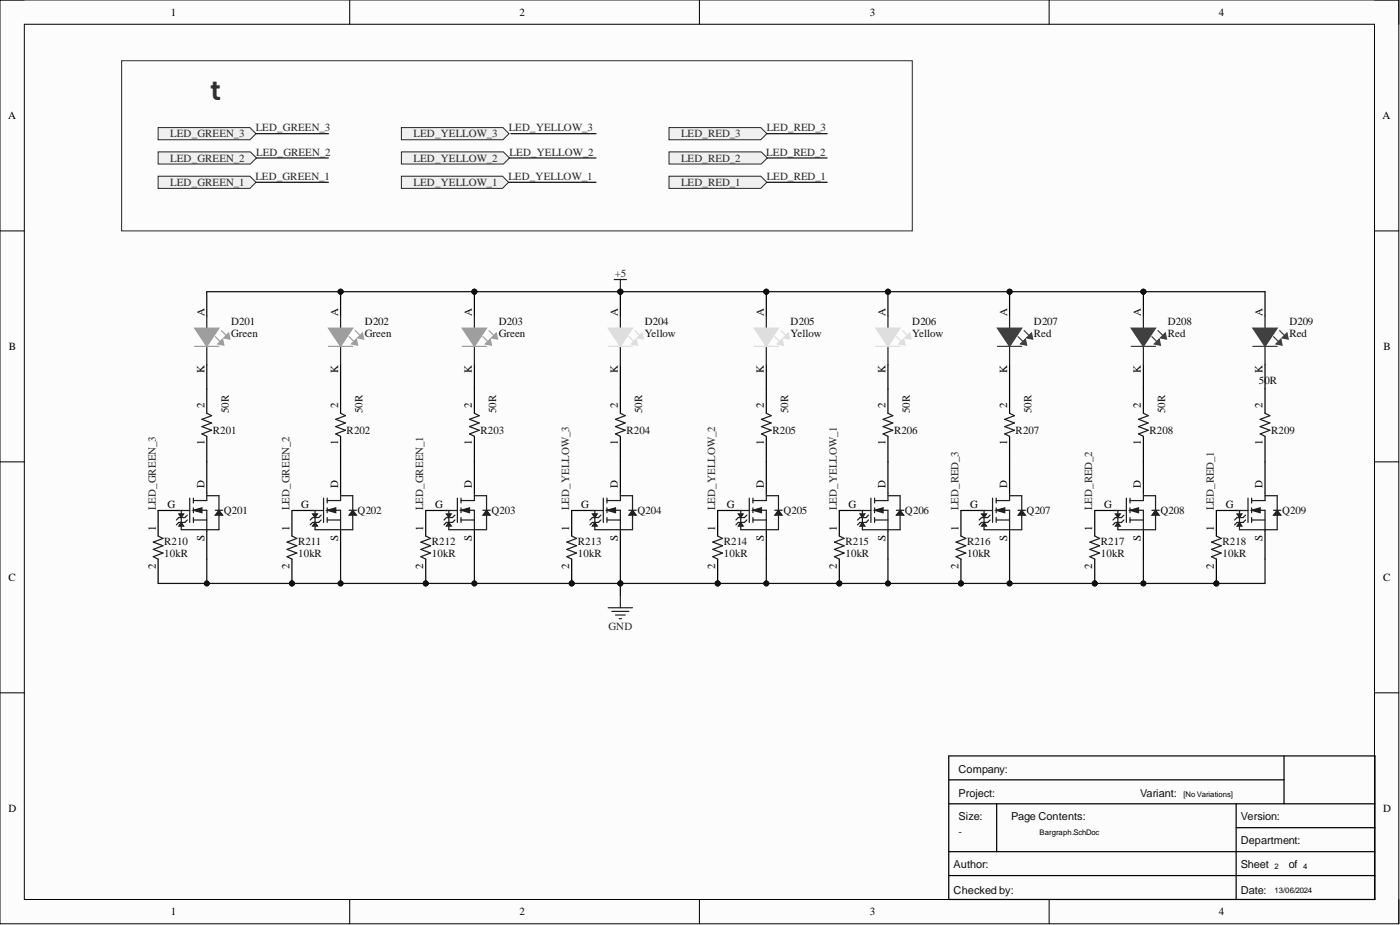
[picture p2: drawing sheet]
<svg xmlns="http://www.w3.org/2000/svg" width="292mm" height="193mm" viewBox="0 0 292 193" stroke-linecap="round" stroke-linejoin="round" font-family="sans-serif">
<defs><g id="words">
<text font-size="6" fill="#2e2e2e" x="33" y="20.8">Inputs</text>
<g font-size="2.3">
<text x="35.6" y="3.3">1</text>
<text x="108.4" y="3.3">2</text>
<text x="181.5" y="3.3">3</text>
<text x="254.3" y="3.3">4</text>
<text x="1.7" y="24.8">A</text>
<text x="288.5" y="24.8">A</text>
<text x="42.6" y="65.9" transform="rotate(-90 42.6 65.9)">A</text>
<text x="70.6" y="65.9" transform="rotate(-90 70.6 65.9)">A</text>
<text x="98.5" y="65.9" transform="rotate(-90 98.5 65.9)">A</text>
<text x="128.9" y="65.9" transform="rotate(-90 128.9 65.9)">A</text>
<text x="159.4" y="65.9" transform="rotate(-90 159.4 65.9)">A</text>
<text x="184.8" y="65.9" transform="rotate(-90 184.8 65.9)">A</text>
<text x="210.1" y="65.9" transform="rotate(-90 210.1 65.9)">A</text>
<text x="238.1" y="65.9" transform="rotate(-90 238.1 65.9)">A</text>
<text x="263.4" y="65.9" transform="rotate(-90 263.4 65.9)">A</text>
<text x="1.9" y="73">B</text>
<text x="42.6" y="77.8" transform="rotate(-90 42.6 77.8)">K</text>
<text x="70.6" y="77.8" transform="rotate(-90 70.6 77.8)">K</text>
<text x="98.5" y="77.8" transform="rotate(-90 98.5 77.8)">K</text>
<text x="128.9" y="77.8" transform="rotate(-90 128.9 77.8)">K</text>
<text x="159.4" y="77.8" transform="rotate(-90 159.4 77.8)">K</text>
<text x="184.8" y="77.8" transform="rotate(-90 184.8 77.8)">K</text>
<text x="210.1" y="77.8" transform="rotate(-90 210.1 77.8)">K</text>
<text x="238.1" y="77.8" transform="rotate(-90 238.1 77.8)">K</text>
<text x="263.4" y="77.8" transform="rotate(-90 263.4 77.8)">K</text>
<text x="288.6" y="73">B</text>
<text x="42.6" y="85.2" transform="rotate(-90 42.6 85.2)">2</text>
<text x="70.6" y="85.2" transform="rotate(-90 70.6 85.2)">2</text>
<text x="98.5" y="85.2" transform="rotate(-90 98.5 85.2)">2</text>
<text x="128.9" y="85.2" transform="rotate(-90 128.9 85.2)">2</text>
<text x="159.4" y="85.2" transform="rotate(-90 159.4 85.2)">2</text>
<text x="184.8" y="85.2" transform="rotate(-90 184.8 85.2)">2</text>
<text x="210.1" y="85.2" transform="rotate(-90 210.1 85.2)">2</text>
<text x="238.1" y="85.2" transform="rotate(-90 238.1 85.2)">2</text>
<text x="263.4" y="85.2" transform="rotate(-90 263.4 85.2)">2</text>
<text x="42.6" y="92.9" transform="rotate(-90 42.6 92.9)">1</text>
<text x="70.6" y="92.9" transform="rotate(-90 70.6 92.9)">1</text>
<text x="98.5" y="92.9" transform="rotate(-90 98.5 92.9)">1</text>
<text x="128.9" y="92.9" transform="rotate(-90 128.9 92.9)">1</text>
<text x="159.4" y="92.9" transform="rotate(-90 159.4 92.9)">1</text>
<text x="184.8" y="92.9" transform="rotate(-90 184.8 92.9)">1</text>
<text x="210.1" y="92.9" transform="rotate(-90 210.1 92.9)">1</text>
<text x="238.1" y="92.9" transform="rotate(-90 238.1 92.9)">1</text>
<text x="263.4" y="92.9" transform="rotate(-90 263.4 92.9)">1</text>
<text x="42.6" y="101.8" transform="rotate(-90 42.6 101.8)">D</text>
<text x="70.6" y="101.8" transform="rotate(-90 70.6 101.8)">D</text>
<text x="98.5" y="101.8" transform="rotate(-90 98.5 101.8)">D</text>
<text x="128.9" y="101.8" transform="rotate(-90 128.9 101.8)">D</text>
<text x="159.4" y="101.8" transform="rotate(-90 159.4 101.8)">D</text>
<text x="184.8" y="101.8" transform="rotate(-90 184.8 101.8)">D</text>
<text x="210.1" y="101.8" transform="rotate(-90 210.1 101.8)">D</text>
<text x="238.1" y="101.8" transform="rotate(-90 238.1 101.8)">D</text>
<text x="263.4" y="101.8" transform="rotate(-90 263.4 101.8)">D</text>
<text x="34.9" y="106">G</text>
<text x="62.9" y="106">G</text>
<text x="90.8" y="106">G</text>
<text x="121.2" y="106">G</text>
<text x="151.7" y="106">G</text>
<text x="177.1" y="106">G</text>
<text x="202.4" y="106">G</text>
<text x="230.4" y="106">G</text>
<text x="255.7" y="106">G</text>
<text x="32.5" y="110.8" transform="rotate(-90 32.5 110.8)">1</text>
<text x="42.6" y="112.9" transform="rotate(-90 42.6 112.9)">S</text>
<text x="60.4" y="110.8" transform="rotate(-90 60.4 110.8)">1</text>
<text x="70.6" y="112.9" transform="rotate(-90 70.6 112.9)">S</text>
<text x="88.3" y="110.8" transform="rotate(-90 88.3 110.8)">1</text>
<text x="98.5" y="112.9" transform="rotate(-90 98.5 112.9)">S</text>
<text x="118.8" y="110.8" transform="rotate(-90 118.8 110.8)">1</text>
<text x="128.9" y="112.9" transform="rotate(-90 128.9 112.9)">S</text>
<text x="149.2" y="110.8" transform="rotate(-90 149.2 110.8)">1</text>
<text x="159.4" y="112.9" transform="rotate(-90 159.4 112.9)">S</text>
<text x="174.6" y="110.8" transform="rotate(-90 174.6 110.8)">1</text>
<text x="184.8" y="112.9" transform="rotate(-90 184.8 112.9)">S</text>
<text x="200" y="110.8" transform="rotate(-90 200 110.8)">1</text>
<text x="210.1" y="112.9" transform="rotate(-90 210.1 112.9)">S</text>
<text x="227.9" y="110.8" transform="rotate(-90 227.9 110.8)">1</text>
<text x="238.1" y="112.9" transform="rotate(-90 238.1 112.9)">S</text>
<text x="253.3" y="110.8" transform="rotate(-90 253.3 110.8)">1</text>
<text x="263.4" y="112.9" transform="rotate(-90 263.4 112.9)">S</text>
<text x="32.5" y="118.7" transform="rotate(-90 32.5 118.7)">2</text>
<text x="60.4" y="118.7" transform="rotate(-90 60.4 118.7)">2</text>
<text x="88.3" y="118.7" transform="rotate(-90 88.3 118.7)">2</text>
<text x="118.8" y="118.7" transform="rotate(-90 118.8 118.7)">2</text>
<text x="149.2" y="118.7" transform="rotate(-90 149.2 118.7)">2</text>
<text x="174.6" y="118.7" transform="rotate(-90 174.6 118.7)">2</text>
<text x="200" y="118.7" transform="rotate(-90 200 118.7)">2</text>
<text x="227.9" y="118.7" transform="rotate(-90 227.9 118.7)">2</text>
<text x="253.3" y="118.7" transform="rotate(-90 253.3 118.7)">2</text>
<text x="1.8" y="121.2">C</text>
<text x="288.6" y="121.2">C</text>
<text x="1.8" y="169.4">D</text>
<text x="288.6" y="169.4">D</text>
<text x="35.6" y="190.9">1</text>
<text x="108.4" y="190.9">2</text>
<text x="181.5" y="190.9">3</text>
<text x="254.3" y="190.9">4</text>
</g>
<g font-size="2.3" fill="#262626">
<text x="35.5" y="28.6">LED_GREEN_3</text>
<text x="53.4" y="27.4">LED_GREEN_3</text>
<text x="86.3" y="28.6">LED_YELLOW_3</text>
<text x="106.2" y="27.4">LED_YELLOW_3</text>
<text x="142.1" y="28.6">LED_RED_3</text>
<text x="160" y="27.4">LED_RED_3</text>
<text x="35.5" y="33.7">LED_GREEN_2</text>
<text x="53.5" y="32.4">LED_GREEN_2</text>
<text x="86.3" y="33.7">LED_YELLOW_2</text>
<text x="106.3" y="32.4">LED_YELLOW_2</text>
<text x="142.1" y="33.7">LED_RED_2</text>
<text x="159.9" y="32.4">LED_RED_2</text>
<text x="35.5" y="38.8">LED_GREEN_1</text>
<text x="53.3" y="37.5">LED_GREEN_1</text>
<text x="86.3" y="38.8">LED_YELLOW_1</text>
<text x="106.1" y="37.5">LED_YELLOW_1</text>
<text x="142.1" y="38.8">LED_RED_1</text>
<text x="160" y="37.5">LED_RED_1</text>
<text x="128.2" y="57.8">+5</text>
<text x="32.5" y="106.5" transform="rotate(-90 32.5 106.5)">LED_GREEN_3</text>
<text x="60.4" y="106.5" transform="rotate(-90 60.4 106.5)">LED_GREEN_2</text>
<text x="88.3" y="106.5" transform="rotate(-90 88.3 106.5)">LED_GREEN_1</text>
<text x="118.8" y="106.5" transform="rotate(-90 118.8 106.5)">LED_YELLOW_3</text>
<text x="149.2" y="106.5" transform="rotate(-90 149.2 106.5)">LED_YELLOW_2</text>
<text x="174.6" y="106.5" transform="rotate(-90 174.6 106.5)">LED_YELLOW_1</text>
<text x="200" y="106.5" transform="rotate(-90 200 106.5)">LED_RED_3</text>
<text x="227.9" y="106.5" transform="rotate(-90 227.9 106.5)">LED_RED_2</text>
<text x="253.3" y="106.5" transform="rotate(-90 253.3 106.5)">LED_RED_1</text>
<text x="127" y="131.3">GND</text>
</g>
<g font-size="2.3" fill="#0e0e0e">
<text x="48.2" y="70.2">Green</text>
<text x="48.2" y="67.7">D201</text>
<text x="76.1" y="70.2">Green</text>
<text x="76.1" y="67.7">D202</text>
<text x="104.1" y="70.2">Green</text>
<text x="104.1" y="67.7">D203</text>
<text x="134.5" y="70.2">Yellow</text>
<text x="134.5" y="67.7">D204</text>
<text x="165" y="70.2">Yellow</text>
<text x="165" y="67.7">D205</text>
<text x="190.3" y="70.2">Yellow</text>
<text x="190.3" y="67.7">D206</text>
<text x="215.7" y="70.2">Red</text>
<text x="215.7" y="67.7">D207</text>
<text x="243.6" y="70.2">Red</text>
<text x="243.6" y="67.7">D208</text>
<text x="269" y="70.2">Red</text>
<text x="269" y="67.7">D209</text>
<text x="262.7" y="80.1">50R</text>
<text x="47.7" y="86.2" transform="rotate(-90 47.7 86.2)">50R</text>
<text x="75.6" y="86.2" transform="rotate(-90 75.6 86.2)">50R</text>
<text x="103.5" y="86.2" transform="rotate(-90 103.5 86.2)">50R</text>
<text x="134" y="86.2" transform="rotate(-90 134 86.2)">50R</text>
<text x="164.5" y="86.2" transform="rotate(-90 164.5 86.2)">50R</text>
<text x="189.8" y="86.2" transform="rotate(-90 189.8 86.2)">50R</text>
<text x="215.2" y="86.2" transform="rotate(-90 215.2 86.2)">50R</text>
<text x="243.1" y="86.2" transform="rotate(-90 243.1 86.2)">50R</text>
<text x="44.4" y="90.5">R201</text>
<text x="72.3" y="90.5">R202</text>
<text x="100.2" y="90.5">R203</text>
<text x="130.7" y="90.5">R204</text>
<text x="161.2" y="90.5">R205</text>
<text x="186.5" y="90.5">R206</text>
<text x="211.9" y="90.5">R207</text>
<text x="239.8" y="90.5">R208</text>
<text x="265.2" y="90.5">R209</text>
<text x="46.7" y="107.3">Q201</text>
<text x="74.6" y="107.3">Q202</text>
<text x="102.5" y="107.3">Q203</text>
<text x="133" y="107.3">Q204</text>
<text x="163.4" y="107.3">Q205</text>
<text x="188.8" y="107.3">Q206</text>
<text x="214.2" y="107.3">Q207</text>
<text x="242.1" y="107.3">Q208</text>
<text x="267.5" y="107.3">Q209</text>
<text x="34.3" y="113.6">R210</text>
<text x="62.2" y="113.6">R211</text>
<text x="90.1" y="113.6">R212</text>
<text x="120.5" y="113.6">R213</text>
<text x="151" y="113.6">R214</text>
<text x="176.4" y="113.6">R215</text>
<text x="201.8" y="113.6">R216</text>
<text x="229.7" y="113.6">R217</text>
<text x="255.1" y="113.6">R218</text>
<text x="34.3" y="116.1">10kR</text>
<text x="62.2" y="116.1">10kR</text>
<text x="90.1" y="116.1">10kR</text>
<text x="120.5" y="116.1">10kR</text>
<text x="151" y="116.1">10kR</text>
<text x="176.4" y="116.1">10kR</text>
<text x="201.8" y="116.1">10kR</text>
<text x="229.7" y="116.1">10kR</text>
<text x="255.1" y="116.1">10kR</text>
<text x="200" y="161.2">Company:</text>
<text x="200" y="166.2">Project:</text>
<text x="237.9" y="166.2">Variant:</text>
<text x="200" y="171.2">Size:</text>
<text x="211" y="171.2">Page Contents:</text>
<text x="258.9" y="171.2">Version:</text>
<text x="200" y="174.2">-</text>
<text x="258.9" y="176.1">Department:</text>
<text x="199" y="181.1">Author:</text>
<text x="258.9" y="181.1">Sheet</text>
<text x="268.9" y="181.1">of</text>
<text x="199" y="186.5">Checked by:</text>
<text x="258.9" y="186.5">Date:</text>
</g>
<g font-size="1.6">
<text x="246.9" y="166.3">[No Variations]</text>
<text x="216.9" y="174.2">Bargraph.SchDoc</text>
<text x="265.9" y="181.2">2</text>
<text x="271.9" y="181.2">4</text>
<text x="265.9" y="186.2">13/06/2024</text>
</g>
</g></defs>
<path d="M0 0h291.9v192.7h-291.9z" fill-rule="evenodd" fill="#fcfcfc"/>
<path d="M0 0h291.9v192.7h-291.9z" fill="none" stroke="#000" stroke-width=".21"/>
<path d="M5.1 5.1h281.7v182.5h-281.7z" fill-rule="evenodd" fill="#fcfcfc"/>
<g fill="none" stroke="#000" stroke-width=".21">
<path d="M0 0h5.1M73 0v5.1M145.9 0v5.1M218.9 0v5.1M286.8 0h5.1v5.1M5.1 5.1h281.7v182.5h-281.7zM0 48.2h5.1M286.8 48.2h5.1M0 96.4h5.1M286.8 96.4h5.1M0 144.5h5.1M286.8 144.5h5.1"/>
<path d="M73 187.6v5.1M145.9 187.6v5.1M218.9 187.6v5.1M291.9 187.6v5.1"/>
</g>
<g fill="none" stroke="#000" stroke-width=".25">
<path d="M43.1 81.1v5.1M43.1 91v5.4M71.1 81.1v5.1M71.1 91v5.4M99 81.1v5.1M99 91v11.9M129.4 81.1v5.1M129.4 91v5.4M159.9 81.1v5.1M159.9 91v5.4M185.3 81.1v5.1M185.3 91v5.4"/>
<path d="M210.6 81.1v5.1M210.6 91v5.4M238.6 81.1v5.1M238.6 91v5.4M263.9 81.1v5.1M263.9 91v5.4M88.8 106.5h4.6M99 110.8v5.8"/>
</g>
<g fill="none" stroke="#1c1c1c" stroke-width=".25">
<path d="M43.1 86.2l1.1 .5-2.1 .8 2.1 .7-2.1 .8 2.1 .8-2.1 .7 1 .5M71.1 86.2l1 .5-2.1 .8 2.1 .7-2.1 .8 2.1 .8-2.1 .7 1.1 .5M99 86.2l1 .5-2 .8 2 .7-2 .8 2 .8-2 .7 1 .5M129.4 86.2l1 .5-2 .8 2 .7-2 .8 2 .8-2 .7 1 .5M159.9 86.2l1 .5-2 .8 2 .7-2 .8 2 .8-2 .7 1 .5M185.3 86.2l1 .5-2.1 .8 2.1 .7-2.1 .8 2.1 .8-2.1 .7 1.1 .5M210.6 86.2l1.1 .5-2.1 .8 2.1 .7-2.1 .8 2.1 .8-2.1 .7 1 .5M238.6 86.2l1 .5-2.1 .8 2.1 .7-2.1 .8 2.1 .8-2.1 .7 1.1 .5M263.9 86.2l1.1 .5-2.1 .8 2.1 .7-2.1 .8 2.1 .8-2.1 .7 1 .5M92.9 106.5h2.5M95.4 103.9v5.1M96.2 103.9v1"/>
<path d="M96.2 105.9v1.1M96.2 108v1M96.2 106.5h2.8v4.3M96.2 108.5h2.8M99 102.9v1.5h-2.8"/>
</g>
<path d="M126.9 126.8h5.1M127.7 127.5h3.5M128.4 128.3h2M129.2 129.1h.5M129.4 124.2v2.6" fill="none" stroke="#262626" stroke-width=".25"/>
<path d="M96.2 106.5l1.8-.6v1.1z" fill="#1c1c1c"/>
<path d="M93.9 106.5h-.3v4h5.4M96.2 106.5l1.8-.6v1.1z" fill="none" stroke="#1c1c1c" stroke-width=".25"/>
<path d="M93.1 107.2h1.1l-.6 .8z" fill="#1c1c1c"/>
<path d="M93.1 107.2h1.1l-.6 .8z" fill="none" stroke="#1c1c1c" stroke-width=".25"/>
<path d="M93.6 109l.6 .7h-1.1z" fill="#1c1c1c"/>
<path d="M93.6 109l.6 .7h-1.1zM94.9 108.5l-.5 .5h-1.3l-.5 .5M94.9 107.5l-.5 .5h-1.3l-.5 .5M99 103.4h2.5v7.1h-2.5M100.8 106.5h1.5" fill="none" stroke="#1c1c1c" stroke-width=".25"/>
<path d="M101.5 106.5l.8 1h-1.5z" fill="#1c1c1c"/>
<path d="M101.5 106.5l.8 1h-1.5zM123.3 106.5h2.6M125.9 103.9v5.1M126.6 103.9v1M126.6 105.9v1.1M126.6 108v1M126.6 106.5h2.8v4.3M126.6 108.5h2.8M129.4 102.9v1.5h-2.8" fill="none" stroke="#1c1c1c" stroke-width=".25"/>
<path d="M129.4 96.4v6.5M119.3 106.5h4.5M129.4 110.8v5.8" fill="none" stroke="#000" stroke-width=".25"/>
<path d="M126.6 106.5l1.8-.6v1.1z" fill="#1c1c1c"/>
<path d="M124.4 106.5h-.3v4h5.3M126.6 106.5l1.8-.6v1.1z" fill="none" stroke="#1c1c1c" stroke-width=".25"/>
<path d="M123.6 107.2h1l-.5 .8z" fill="#1c1c1c"/>
<path d="M123.6 107.2h1l-.5 .8z" fill="none" stroke="#1c1c1c" stroke-width=".25"/>
<path d="M124.1 109l.5 .7h-1z" fill="#1c1c1c"/>
<path d="M124.1 109l.5 .7h-1zM125.4 108.5l-.5 .5h-1.3l-.5 .5M125.4 107.5l-.5 .5h-1.3l-.5 .5M129.4 103.4h2.6v7.1h-2.6M131.2 106.5h1.5" fill="none" stroke="#1c1c1c" stroke-width=".25"/>
<path d="M132 106.5l.7 1h-1.5z" fill="#1c1c1c"/>
<path d="M132 106.5l.7 1h-1.5zM153.8 106.5h2.5M156.3 103.9v5.1M157.1 103.9v1M157.1 105.9v1.1M157.1 108v1M157.1 106.5h2.8v4.3M157.1 108.5h2.8M159.9 102.9v1.5h-2.8" fill="none" stroke="#1c1c1c" stroke-width=".25"/>
<path d="M159.9 96.4v6.5M149.7 106.5h4.6M159.9 110.8v5.8" fill="none" stroke="#000" stroke-width=".25"/>
<path d="M157.1 106.5l1.8-.6v1.1z" fill="#1c1c1c"/>
<path d="M154.8 106.5h-.2v4h5.3M157.1 106.5l1.8-.6v1.1z" fill="none" stroke="#1c1c1c" stroke-width=".25"/>
<path d="M154 107.2h1.1l-.5 .8z" fill="#1c1c1c"/>
<path d="M154 107.2h1.1l-.5 .8z" fill="none" stroke="#1c1c1c" stroke-width=".25"/>
<path d="M154.6 109l.5 .7h-1.1z" fill="#1c1c1c"/>
<path d="M154.6 109l.5 .7h-1.1zM155.8 108.5l-.5 .5h-1.3l-.5 .5M155.8 107.5l-.5 .5h-1.3l-.5 .5M159.9 103.4h2.5v7.1h-2.5M161.7 106.5h1.5" fill="none" stroke="#1c1c1c" stroke-width=".25"/>
<path d="M162.4 106.5l.8 1h-1.5z" fill="#1c1c1c"/>
<path d="M162.4 106.5l.8 1h-1.5zM179.2 106.5h2.5M181.7 103.9v5.1M182.5 103.9v1M182.5 105.9v1.1M182.5 108v1M182.5 106.5h2.8v4.3M182.5 108.5h2.8M185.3 102.9v1.5h-2.8" fill="none" stroke="#1c1c1c" stroke-width=".25"/>
<path d="M185.3 96.4v6.5M175.1 106.5h4.5M185.3 110.8v5.8" fill="none" stroke="#000" stroke-width=".25"/>
<path d="M182.5 106.5l1.7-.6v1.1z" fill="#1c1c1c"/>
<path d="M180.2 106.5h-.3v4h5.4M182.5 106.5l1.7-.6v1.1z" fill="none" stroke="#1c1c1c" stroke-width=".25"/>
<path d="M179.4 107.2h1l-.5 .8z" fill="#1c1c1c"/>
<path d="M179.4 107.2h1l-.5 .8z" fill="none" stroke="#1c1c1c" stroke-width=".25"/>
<path d="M179.9 109l.5 .8h-1z" fill="#1c1c1c"/>
<path d="M179.9 109l.5 .8h-1zM181.2 108.5l-.5 .5h-1.3l-.5 .5M181.2 107.5l-.5 .5h-1.3l-.5 .5M185.3 103.4h2.5v7.1h-2.5M187 106.5h1.6" fill="none" stroke="#1c1c1c" stroke-width=".25"/>
<path d="M187.8 106.5l.8 1h-1.6z" fill="#1c1c1c"/>
<path d="M187.8 106.5l.8 1h-1.6zM204.6 106.5h2.5M207.1 103.9v5.1M207.9 103.9v1M207.9 105.9v1.1M207.9 108v1M207.9 106.5h2.7v4.3M207.9 108.5h2.7M210.6 102.9v1.5h-2.7" fill="none" stroke="#1c1c1c" stroke-width=".25"/>
<path d="M210.6 96.4v6.5M200.5 106.5h4.5M210.6 110.8v5.8" fill="none" stroke="#000" stroke-width=".25"/>
<path d="M207.9 106.5l1.7-.6v1.1z" fill="#1c1c1c"/>
<path d="M205.6 106.5h-.3v4h5.3M207.9 106.5l1.7-.6v1.1z" fill="none" stroke="#1c1c1c" stroke-width=".25"/>
<path d="M204.8 107.2h1l-.5 .8z" fill="#1c1c1c"/>
<path d="M204.8 107.2h1l-.5 .8z" fill="none" stroke="#1c1c1c" stroke-width=".25"/>
<path d="M205.3 109l.5 .8h-1z" fill="#1c1c1c"/>
<path d="M205.3 109l.5 .8h-1zM206.6 108.5l-.5 .5h-1.3l-.5 .5M206.6 107.5l-.5 .5h-1.3l-.5 .5M210.6 103.4h2.6v7.1h-2.6M212.4 106.5h1.5" fill="none" stroke="#1c1c1c" stroke-width=".25"/>
<path d="M213.2 106.5l.7 1h-1.5z" fill="#1c1c1c"/>
<path d="M213.2 106.5l.7 1h-1.5zM232.5 106.5h2.5M235 103.9v5.1M235.8 103.9v1M235.8 105.9v1.1M235.8 108v1M235.8 106.5h2.8v4.3M235.8 108.5h2.8M238.6 102.9v1.5h-2.8" fill="none" stroke="#1c1c1c" stroke-width=".25"/>
<path d="M238.6 96.4v6.5M228.4 106.5h4.5M238.6 110.8v5.8" fill="none" stroke="#000" stroke-width=".25"/>
<path d="M235.8 106.5l1.7-.6v1.1z" fill="#1c1c1c"/>
<path d="M233.5 106.5h-.3v4h5.4M235.8 106.5l1.7-.6v1.1z" fill="none" stroke="#1c1c1c" stroke-width=".25"/>
<path d="M232.7 107.2h1l-.5 .8z" fill="#1c1c1c"/>
<path d="M232.7 107.2h1l-.5 .8z" fill="none" stroke="#1c1c1c" stroke-width=".25"/>
<path d="M233.2 109l.5 .8h-1z" fill="#1c1c1c"/>
<path d="M233.2 109l.5 .8h-1zM234.5 108.5l-.5 .5h-1.3l-.5 .5M234.5 107.5l-.5 .5h-1.3l-.5 .5M238.6 103.4h2.5v7.1h-2.5M240.3 106.5h1.6" fill="none" stroke="#1c1c1c" stroke-width=".25"/>
<path d="M241.1 106.5l.8 1h-1.6z" fill="#1c1c1c"/>
<path d="M241.1 106.5l.8 1h-1.6zM257.8 106.5h2.6M260.4 103.9v5.1M261.1 103.9v1M261.1 105.9v1.1M261.1 108v1M261.1 106.5h2.8v4.3M261.1 108.5h2.8M263.9 102.9v1.5h-2.8" fill="none" stroke="#1c1c1c" stroke-width=".25"/>
<path d="M263.9 96.4v6.5M253.8 106.5h4.5M263.9 110.8v5.8" fill="none" stroke="#000" stroke-width=".25"/>
<path d="M261.1 106.5l1.8-.6v1.1z" fill="#1c1c1c"/>
<path d="M258.9 106.5h-.3v4h5.3M261.1 106.5l1.8-.6v1.1z" fill="none" stroke="#1c1c1c" stroke-width=".25"/>
<path d="M258.1 107.2h1l-.5 .8z" fill="#1c1c1c"/>
<path d="M258.1 107.2h1l-.5 .8z" fill="none" stroke="#1c1c1c" stroke-width=".25"/>
<path d="M258.6 109l.5 .8h-1z" fill="#1c1c1c"/>
<path d="M258.6 109l.5 .8h-1zM259.9 108.5l-.5 .5h-1.3l-.5 .5M259.9 107.5l-.5 .5h-1.3l-.5 .5M263.9 103.4h2.6v7.1h-2.6M265.7 106.5h1.5" fill="none" stroke="#1c1c1c" stroke-width=".25"/>
<path d="M266.5 106.5l.7 1h-1.5z" fill="#1c1c1c"/>
<path d="M65 106.5h2.5M67.5 103.9v5.1M68.3 103.9v1M68.3 105.9v1.1M68.3 108v1M68.3 106.5h2.8v4.3M68.3 108.5h2.8M71.1 102.9v1.5h-2.8M266.5 106.5l.7 1h-1.5z" fill="none" stroke="#1c1c1c" stroke-width=".25"/>
<path d="M71.1 96.4v6.5M60.9 106.5h4.5M71.1 110.8v5.8" fill="none" stroke="#000" stroke-width=".25"/>
<path d="M68.3 106.5l1.7-.6v1.1z" fill="#1c1c1c"/>
<path d="M66 106.5h-.3v4h5.4M68.3 106.5l1.7-.6v1.1z" fill="none" stroke="#1c1c1c" stroke-width=".25"/>
<path d="M65.2 107.2h1l-.5 .8z" fill="#1c1c1c"/>
<path d="M65.2 107.2h1l-.5 .8z" fill="none" stroke="#1c1c1c" stroke-width=".25"/>
<path d="M65.7 109l.5 .7h-1z" fill="#1c1c1c"/>
<path d="M65.7 109l.5 .7h-1zM67 108.5l-.5 .5h-1.3l-.5 .5M67 107.5l-.5 .5h-1.3l-.5 .5M71.1 103.4h2.5v7.1h-2.5M72.8 106.5h1.6" fill="none" stroke="#1c1c1c" stroke-width=".25"/>
<path d="M73.6 106.5l.8 1h-1.6z" fill="#1c1c1c"/>
<path d="M37.1 106.5h2.5M39.6 103.9v5.1M40.4 103.9v1M40.4 105.9v1.1M40.4 108v1M40.4 106.5h2.7v4.3M40.4 108.5h2.7M43.1 102.9v1.5h-2.7M73.6 106.5l.8 1h-1.6z" fill="none" stroke="#1c1c1c" stroke-width=".25"/>
<path d="M43.1 96.4v6.5M33 106.5h4.5M43.1 110.8v5.8" fill="none" stroke="#000" stroke-width=".25"/>
<path d="M40.4 106.5l1.7-.6v1.1z" fill="#1c1c1c"/>
<path d="M38.1 106.5h-.3v4h5.3M40.4 106.5l1.7-.6v1.1z" fill="none" stroke="#1c1c1c" stroke-width=".25"/>
<path d="M37.3 107.2h1l-.5 .8z" fill="#1c1c1c"/>
<path d="M37.3 107.2h1l-.5 .8z" fill="none" stroke="#1c1c1c" stroke-width=".25"/>
<path d="M37.8 109l.5 .7h-1z" fill="#1c1c1c"/>
<path d="M37.8 109l.5 .7h-1zM39.1 108.5l-.5 .5h-1.3l-.5 .5M39.1 107.5l-.5 .5h-1.3l-.5 .5M43.1 103.4h2.6v7.1h-2.6M44.9 106.5h1.5" fill="none" stroke="#1c1c1c" stroke-width=".25"/>
<path d="M45.7 106.5l.7 1h-1.5z" fill="#1c1c1c"/>
<path d="M33 111.8l1 .5-2 .8 2 .8-2 .7 2 .8-2 .7 1 .5M45.7 106.5l.7 1h-1.5z" fill="none" stroke="#1c1c1c" stroke-width=".25"/>
<path d="M33 106.5v5.3M33 116.6v5.1" fill="none" stroke="#000" stroke-width=".25"/>
<circle cx="60.9" cy="121.7" r=".51" fill="#0e0e0e"/>
<circle cx="60.9" cy="121.7" r=".51" fill="none" stroke="#0e0e0e" stroke-width=".21"/>
<path d="M60.9 106.5v5.3M60.9 116.6v5.1" fill="none" stroke="#000" stroke-width=".25"/>
<circle cx="60.9" cy="121.7" r=".51" fill="#0e0e0e"/>
<circle cx="60.9" cy="121.7" r=".51" fill="none" stroke="#0e0e0e" stroke-width=".21"/>
<path d="M60.9 111.8l1 .5-2 .8 2 .8-2 .7 2 .8-2 .7 1 .5" fill="none" stroke="#1c1c1c" stroke-width=".25"/>
<circle cx="88.8" cy="121.7" r=".51" fill="#0e0e0e"/>
<circle cx="88.8" cy="121.7" r=".51" fill="none" stroke="#0e0e0e" stroke-width=".21"/>
<path d="M88.8 106.5v5.3M88.8 116.6v5.1" fill="none" stroke="#000" stroke-width=".25"/>
<circle cx="88.8" cy="121.7" r=".51" fill="#0e0e0e"/>
<circle cx="88.8" cy="121.7" r=".51" fill="none" stroke="#0e0e0e" stroke-width=".21"/>
<path d="M88.8 111.8l1 .5-2 .8 2 .8-2 .7 2 .8-2 .7 1 .5" fill="none" stroke="#1c1c1c" stroke-width=".25"/>
<circle cx="119.3" cy="121.7" r=".51" fill="#0e0e0e"/>
<circle cx="119.3" cy="121.7" r=".51" fill="none" stroke="#0e0e0e" stroke-width=".21"/>
<path d="M119.3 106.5v5.3M119.3 116.6v5.1" fill="none" stroke="#000" stroke-width=".25"/>
<circle cx="119.3" cy="121.7" r=".51" fill="#0e0e0e"/>
<circle cx="119.3" cy="121.7" r=".51" fill="none" stroke="#0e0e0e" stroke-width=".21"/>
<path d="M119.3 111.8l1 .5-2 .8 2 .8-2 .7 2 .8-2 .7 1 .5" fill="none" stroke="#1c1c1c" stroke-width=".25"/>
<circle cx="149.7" cy="121.7" r=".51" fill="#0e0e0e"/>
<circle cx="149.7" cy="121.7" r=".51" fill="none" stroke="#0e0e0e" stroke-width=".21"/>
<path d="M149.7 106.5v5.3M149.7 116.6v5.1" fill="none" stroke="#000" stroke-width=".25"/>
<circle cx="149.7" cy="121.7" r=".51" fill="#0e0e0e"/>
<circle cx="149.7" cy="121.7" r=".51" fill="none" stroke="#0e0e0e" stroke-width=".21"/>
<path d="M149.7 111.8l1 .5-2 .8 2 .8-2 .7 2 .8-2 .7 1 .5" fill="none" stroke="#1c1c1c" stroke-width=".25"/>
<circle cx="175.1" cy="121.7" r=".51" fill="#0e0e0e"/>
<circle cx="175.1" cy="121.7" r=".51" fill="none" stroke="#0e0e0e" stroke-width=".21"/>
<path d="M175.1 106.5v5.3M175.1 116.6v5.1" fill="none" stroke="#000" stroke-width=".25"/>
<circle cx="175.1" cy="121.7" r=".51" fill="#0e0e0e"/>
<circle cx="175.1" cy="121.7" r=".51" fill="none" stroke="#0e0e0e" stroke-width=".21"/>
<path d="M175.1 111.8l1 .5-2 .8 2 .8-2 .7 2 .8-2 .7 1 .5" fill="none" stroke="#1c1c1c" stroke-width=".25"/>
<circle cx="200.5" cy="121.7" r=".51" fill="#0e0e0e"/>
<circle cx="200.5" cy="121.7" r=".51" fill="none" stroke="#0e0e0e" stroke-width=".21"/>
<path d="M200.5 106.5v5.3M200.5 116.6v5.1" fill="none" stroke="#000" stroke-width=".25"/>
<circle cx="200.5" cy="121.7" r=".51" fill="#0e0e0e"/>
<circle cx="200.5" cy="121.7" r=".51" fill="none" stroke="#0e0e0e" stroke-width=".21"/>
<path d="M200.5 111.8l1 .5-2 .8 2 .8-2 .7 2 .8-2 .7 1 .5" fill="none" stroke="#1c1c1c" stroke-width=".25"/>
<circle cx="228.4" cy="121.7" r=".51" fill="#0e0e0e"/>
<circle cx="228.4" cy="121.7" r=".51" fill="none" stroke="#0e0e0e" stroke-width=".21"/>
<path d="M228.4 106.5v5.3M228.4 116.6v5.1" fill="none" stroke="#000" stroke-width=".25"/>
<circle cx="228.4" cy="121.7" r=".51" fill="#0e0e0e"/>
<circle cx="228.4" cy="121.7" r=".51" fill="none" stroke="#0e0e0e" stroke-width=".21"/>
<path d="M228.4 111.8l1 .5-2 .8 2 .8-2 .7 2 .8-2 .7 1 .5" fill="none" stroke="#1c1c1c" stroke-width=".25"/>
<circle cx="253.8" cy="121.7" r=".51" fill="#0e0e0e"/>
<circle cx="253.8" cy="121.7" r=".51" fill="none" stroke="#0e0e0e" stroke-width=".21"/>
<path d="M253.8 106.5v5.3M253.8 116.6v5.1" fill="none" stroke="#000" stroke-width=".25"/>
<circle cx="253.8" cy="121.7" r=".51" fill="#0e0e0e"/>
<circle cx="253.8" cy="121.7" r=".51" fill="none" stroke="#0e0e0e" stroke-width=".21"/>
<path d="M253.8 111.8l1 .5-2 .8 2 .8-2 .7 2 .8-2 .7 1 .5" fill="none" stroke="#1c1c1c" stroke-width=".25"/>
<path d="M128.2 58.3h2.5M129.4 58.3v2.6" fill="none" stroke="#262626" stroke-width=".25"/>
<circle cx="129.4" cy="60.9" r=".51" fill="#0e0e0e"/>
<circle cx="129.4" cy="60.9" r=".51" fill="none" stroke="#0e0e0e" stroke-width=".21"/>
<path d="M43.1 60.9v5M43.1 76.1v5" fill="none" stroke="#000" stroke-width=".25"/>
<path d="M43.1 65.9v2.6M43.1 71v5.1" fill="none" stroke="#1c1c1c" stroke-width=".25"/>
<path d="M40.6 72.3h5.1" fill="none" stroke="#9f9f9f" stroke-width=".25"/>
<path d="M40.6 68.5h5.1l-2.6 3.8z" fill="#9f9f9f"/>
<path d="M40.6 68.5h5.1l-2.6 3.8zM44.9 70.2l1.5 1.6" fill="none" stroke="#9f9f9f" stroke-width=".25"/>
<path d="M45.4 71.8l1-1.1 .3 1.3z" fill="#9f9f9f"/>
<path d="M45.4 71.8l1-1.1 .3 1.3zM46.2 69l1.5 1.5" fill="none" stroke="#9f9f9f" stroke-width=".25"/>
<path d="M46.7 70.5l1-1 .3 1.2z" fill="#9f9f9f"/>
<path d="M46.7 70.5l1-1 .3 1.2z" fill="none" stroke="#9f9f9f" stroke-width=".25"/>
<circle cx="71.1" cy="60.9" r=".51" fill="#0e0e0e"/>
<circle cx="71.1" cy="60.9" r=".51" fill="none" stroke="#0e0e0e" stroke-width=".21"/>
<path d="M71.1 60.9v5M71.1 76.1v5" fill="none" stroke="#000" stroke-width=".25"/>
<circle cx="71.1" cy="60.9" r=".51" fill="#0e0e0e"/>
<circle cx="71.1" cy="60.9" r=".51" fill="none" stroke="#0e0e0e" stroke-width=".21"/>
<path d="M71.1 65.9v2.6M71.1 71v5.1" fill="none" stroke="#1c1c1c" stroke-width=".25"/>
<path d="M68.5 72.3h5.1" fill="none" stroke="#9f9f9f" stroke-width=".25"/>
<path d="M68.5 68.5h5.1l-2.5 3.8z" fill="#9f9f9f"/>
<path d="M68.5 68.5h5.1l-2.5 3.8zM72.8 70.2l1.6 1.6" fill="none" stroke="#9f9f9f" stroke-width=".25"/>
<path d="M73.3 71.8l1.1-1.1 .2 1.3z" fill="#9f9f9f"/>
<path d="M73.3 71.8l1.1-1.1 .2 1.3zM74.1 69l1.5 1.5" fill="none" stroke="#9f9f9f" stroke-width=".25"/>
<path d="M74.6 70.5l1-1 .3 1.2z" fill="#9f9f9f"/>
<path d="M74.6 70.5l1-1 .3 1.2z" fill="none" stroke="#9f9f9f" stroke-width=".25"/>
<circle cx="99" cy="60.9" r=".51" fill="#0e0e0e"/>
<circle cx="99" cy="60.9" r=".51" fill="none" stroke="#0e0e0e" stroke-width=".21"/>
<path d="M99 60.9v5M99 76.1v5" fill="none" stroke="#000" stroke-width=".25"/>
<circle cx="99" cy="60.9" r=".51" fill="#0e0e0e"/>
<circle cx="99" cy="60.9" r=".51" fill="none" stroke="#0e0e0e" stroke-width=".21"/>
<path d="M99 65.9v2.6M99 71v5.1" fill="none" stroke="#1c1c1c" stroke-width=".25"/>
<path d="M96.4 72.3h5.1" fill="none" stroke="#9f9f9f" stroke-width=".25"/>
<path d="M96.4 68.5h5.1l-2.5 3.8z" fill="#9f9f9f"/>
<path d="M96.4 68.5h5.1l-2.5 3.8zM100.8 70.2l1.5 1.6" fill="none" stroke="#9f9f9f" stroke-width=".25"/>
<path d="M101.3 71.8l1-1.1 .2 1.3z" fill="#9f9f9f"/>
<path d="M101.3 71.8l1-1.1 .2 1.3zM102 69l1.5 1.5" fill="none" stroke="#9f9f9f" stroke-width=".25"/>
<path d="M102.5 70.5l1-1 .3 1.2z" fill="#9f9f9f"/>
<path d="M102.5 70.5l1-1 .3 1.2z" fill="none" stroke="#9f9f9f" stroke-width=".25"/>
<circle cx="129.4" cy="60.9" r=".51" fill="#0e0e0e"/>
<circle cx="129.4" cy="60.9" r=".51" fill="none" stroke="#0e0e0e" stroke-width=".21"/>
<path d="M129.4 60.9v5M129.4 76.1v5" fill="none" stroke="#000" stroke-width=".25"/>
<circle cx="129.4" cy="60.9" r=".51" fill="#0e0e0e"/>
<circle cx="129.4" cy="60.9" r=".51" fill="none" stroke="#0e0e0e" stroke-width=".21"/>
<path d="M129.4 65.9v2.6M129.4 71v5.1" fill="none" stroke="#1c1c1c" stroke-width=".25"/>
<path d="M126.9 72.3h5.1" fill="none" stroke="#dcdcdc" stroke-width=".25"/>
<path d="M126.9 68.5h5.1l-2.6 3.8z" fill="#dcdcdc"/>
<path d="M126.9 68.5h5.1l-2.6 3.8zM131.2 70.2l1.5 1.6" fill="none" stroke="#dcdcdc" stroke-width=".25"/>
<path d="M131.7 71.8l1-1.1 .3 1.3z" fill="#dcdcdc"/>
<path d="M131.7 71.8l1-1.1 .3 1.3zM132.5 69l1.5 1.5" fill="none" stroke="#dcdcdc" stroke-width=".25"/>
<path d="M133 70.5l1-1 .3 1.2z" fill="#dcdcdc"/>
<path d="M133 70.5l1-1 .3 1.2z" fill="none" stroke="#dcdcdc" stroke-width=".25"/>
<circle cx="159.9" cy="60.9" r=".51" fill="#0e0e0e"/>
<circle cx="159.9" cy="60.9" r=".51" fill="none" stroke="#0e0e0e" stroke-width=".21"/>
<path d="M159.9 60.9v5M159.9 76.1v5" fill="none" stroke="#000" stroke-width=".25"/>
<circle cx="159.9" cy="60.9" r=".51" fill="#0e0e0e"/>
<circle cx="159.9" cy="60.9" r=".51" fill="none" stroke="#0e0e0e" stroke-width=".21"/>
<path d="M159.9 65.9v2.6M159.9 71v5.1" fill="none" stroke="#1c1c1c" stroke-width=".25"/>
<path d="M157.3 72.3h5.1" fill="none" stroke="#dcdcdc" stroke-width=".25"/>
<path d="M157.3 68.5h5.1l-2.5 3.8z" fill="#dcdcdc"/>
<path d="M157.3 68.5h5.1l-2.5 3.8zM161.7 70.2l1.5 1.6" fill="none" stroke="#dcdcdc" stroke-width=".25"/>
<path d="M162.2 71.8l1-1.1 .2 1.3z" fill="#dcdcdc"/>
<path d="M162.2 71.8l1-1.1 .2 1.3zM162.9 69l1.6 1.5" fill="none" stroke="#dcdcdc" stroke-width=".25"/>
<path d="M163.4 70.5l1.1-1 .2 1.2z" fill="#dcdcdc"/>
<path d="M163.4 70.5l1.1-1 .2 1.2z" fill="none" stroke="#dcdcdc" stroke-width=".25"/>
<circle cx="185.3" cy="60.9" r=".51" fill="#0e0e0e"/>
<circle cx="185.3" cy="60.9" r=".51" fill="none" stroke="#0e0e0e" stroke-width=".21"/>
<path d="M185.3 60.9v5M185.3 76.1v5" fill="none" stroke="#000" stroke-width=".25"/>
<circle cx="185.3" cy="60.9" r=".51" fill="#0e0e0e"/>
<circle cx="185.3" cy="60.9" r=".51" fill="none" stroke="#0e0e0e" stroke-width=".21"/>
<path d="M185.3 65.9v2.6M185.3 71v5.1" fill="none" stroke="#1c1c1c" stroke-width=".25"/>
<path d="M182.7 72.3h5.1" fill="none" stroke="#dcdcdc" stroke-width=".25"/>
<path d="M182.7 68.5h5.1l-2.5 3.8z" fill="#dcdcdc"/>
<path d="M182.7 68.5h5.1l-2.5 3.8zM187 70.2l1.6 1.6" fill="none" stroke="#dcdcdc" stroke-width=".25"/>
<path d="M187.5 71.8l1.1-1.1 .2 1.3z" fill="#dcdcdc"/>
<path d="M187.5 71.8l1.1-1.1 .2 1.3zM188.3 69l1.5 1.5" fill="none" stroke="#dcdcdc" stroke-width=".25"/>
<path d="M188.8 70.5l1-1 .3 1.2z" fill="#dcdcdc"/>
<path d="M188.8 70.5l1-1 .3 1.2z" fill="none" stroke="#dcdcdc" stroke-width=".25"/>
<circle cx="210.6" cy="60.9" r=".51" fill="#0e0e0e"/>
<circle cx="210.6" cy="60.9" r=".51" fill="none" stroke="#0e0e0e" stroke-width=".21"/>
<path d="M210.6 60.9v5M210.6 76.1v5" fill="none" stroke="#000" stroke-width=".25"/>
<circle cx="210.6" cy="60.9" r=".51" fill="#0e0e0e"/>
<circle cx="210.6" cy="60.9" r=".51" fill="none" stroke="#0e0e0e" stroke-width=".21"/>
<path d="M210.6 65.9v2.6M210.6 71v5.1" fill="none" stroke="#1c1c1c" stroke-width=".25"/>
<path d="M208.1 72.3h5.1" fill="none" stroke="#3d3d3d" stroke-width=".25"/>
<path d="M208.1 68.5h5.1l-2.6 3.8z" fill="#3d3d3d"/>
<path d="M208.1 68.5h5.1l-2.6 3.8zM212.4 70.2l1.5 1.6" fill="none" stroke="#3d3d3d" stroke-width=".25"/>
<path d="M212.9 71.8l1-1.1 .3 1.3z" fill="#3d3d3d"/>
<path d="M212.9 71.8l1-1.1 .3 1.3zM213.7 69l1.5 1.5" fill="none" stroke="#3d3d3d" stroke-width=".25"/>
<path d="M214.2 70.5l1-1 .3 1.2z" fill="#3d3d3d"/>
<path d="M214.2 70.5l1-1 .3 1.2z" fill="none" stroke="#3d3d3d" stroke-width=".25"/>
<circle cx="238.6" cy="60.9" r=".51" fill="#0e0e0e"/>
<circle cx="238.6" cy="60.9" r=".51" fill="none" stroke="#0e0e0e" stroke-width=".21"/>
<path d="M238.6 60.9v5M238.6 76.1v5" fill="none" stroke="#000" stroke-width=".25"/>
<circle cx="238.6" cy="60.9" r=".51" fill="#0e0e0e"/>
<circle cx="238.6" cy="60.9" r=".51" fill="none" stroke="#0e0e0e" stroke-width=".21"/>
<path d="M238.6 65.9v2.6M238.6 71v5.1" fill="none" stroke="#1c1c1c" stroke-width=".25"/>
<path d="M236 72.3h5.1" fill="none" stroke="#3d3d3d" stroke-width=".25"/>
<path d="M236 68.5h5.1l-2.5 3.8z" fill="#3d3d3d"/>
<path d="M236 68.5h5.1l-2.5 3.8zM240.3 70.2l1.6 1.6" fill="none" stroke="#3d3d3d" stroke-width=".25"/>
<path d="M240.8 71.8l1.1-1.1 .2 1.3z" fill="#3d3d3d"/>
<path d="M240.8 71.8l1.1-1.1 .2 1.3zM241.6 69l1.5 1.5" fill="none" stroke="#3d3d3d" stroke-width=".25"/>
<path d="M242.1 70.5l1-1 .3 1.2z" fill="#3d3d3d"/>
<path d="M242.1 70.5l1-1 .3 1.2zM261.4 72.3h5.1" fill="none" stroke="#3d3d3d" stroke-width=".25"/>
<path d="M263.9 60.9v5M263.9 76.1v5" fill="none" stroke="#000" stroke-width=".25"/>
<path d="M263.9 65.9v2.6M263.9 71v5.1" fill="none" stroke="#1c1c1c" stroke-width=".25"/>
<path d="M261.4 68.5h5.1l-2.6 3.8z" fill="#3d3d3d"/>
<path d="M261.4 68.5h5.1l-2.6 3.8zM265.7 70.2l1.5 1.6" fill="none" stroke="#3d3d3d" stroke-width=".25"/>
<path d="M266.2 71.8l1-1.1 .3 1.3z" fill="#3d3d3d"/>
<path d="M266.2 71.8l1-1.1 .3 1.3zM267 69l1.5 1.5" fill="none" stroke="#3d3d3d" stroke-width=".25"/>
<path d="M267.5 70.5l1-1 .3 1.2z" fill="#3d3d3d"/>
<path d="M267.5 70.5l1-1 .3 1.2z" fill="none" stroke="#3d3d3d" stroke-width=".25"/>
<path d="M25.4 12.7h164.9v35.5h-164.9z" fill="none" stroke="#262626" stroke-width=".21"/>
<path d="M33 26.6h19.1l1.3 1.3-1.3 1.3h-19.1z" fill-rule="evenodd" fill="#f0f0f0"/>
<path d="M33 26.6h19.1l1.3 1.3-1.3 1.3h-19.1z" fill="none" stroke="#262626" stroke-width=".21"/>
<path d="M33 31.7h19.2l1.3 1.3-1.3 1.2h-19.2z" fill-rule="evenodd" fill="#f0f0f0"/>
<path d="M33 31.7h19.2l1.3 1.3-1.3 1.2h-19.2z" fill="none" stroke="#262626" stroke-width=".21"/>
<path d="M33 36.8h19.1l1.3 1.2-1.3 1.3h-19.1z" fill-rule="evenodd" fill="#f0f0f0"/>
<path d="M33 36.8h19.1l1.3 1.2-1.3 1.3h-19.1z" fill="none" stroke="#262626" stroke-width=".21"/>
<path d="M83.7 26.6h21.2l1.3 1.3-1.3 1.3h-21.2z" fill-rule="evenodd" fill="#f0f0f0"/>
<path d="M83.7 26.6h21.2l1.3 1.3-1.3 1.3h-21.2z" fill="none" stroke="#262626" stroke-width=".21"/>
<path d="M83.7 31.7h21.3l1.3 1.3-1.3 1.2h-21.3z" fill-rule="evenodd" fill="#f0f0f0"/>
<path d="M83.7 31.7h21.3l1.3 1.3-1.3 1.2h-21.3z" fill="none" stroke="#262626" stroke-width=".21"/>
<path d="M83.7 36.8h21.1l1.3 1.2-1.3 1.3h-21.1z" fill-rule="evenodd" fill="#f0f0f0"/>
<path d="M83.7 36.8h21.1l1.3 1.2-1.3 1.3h-21.1z" fill="none" stroke="#262626" stroke-width=".21"/>
<path d="M139.6 26.6h19.1l1.3 1.3-1.3 1.3h-19.1z" fill-rule="evenodd" fill="#f0f0f0"/>
<path d="M139.6 26.6h19.1l1.3 1.3-1.3 1.3h-19.1z" fill="none" stroke="#262626" stroke-width=".21"/>
<path d="M139.6 31.7h19.2l1.3 1.3-1.3 1.2h-19.2z" fill-rule="evenodd" fill="#f0f0f0"/>
<path d="M139.6 31.7h19.2l1.3 1.3-1.3 1.2h-19.2z" fill="none" stroke="#262626" stroke-width=".21"/>
<path d="M139.6 36.8h19.1l1.3 1.2-1.3 1.3h-19.1z" fill-rule="evenodd" fill="#f0f0f0"/>
<path d="M139.6 36.8h19.1l1.3 1.2-1.3 1.3h-19.1z" fill="none" stroke="#262626" stroke-width=".21"/>
<path d="M238.6 116.6v5.1" fill="none" stroke="#0e0e0e" stroke-width=".25"/>
<circle cx="238.6" cy="121.7" r=".51" fill="#0e0e0e"/>
<circle cx="238.6" cy="121.7" r=".51" fill="none" stroke="#0e0e0e" stroke-width=".21"/>
<path d="M210.6 116.6v5.1" fill="none" stroke="#0e0e0e" stroke-width=".25"/>
<circle cx="210.6" cy="121.7" r=".51" fill="#0e0e0e"/>
<circle cx="210.6" cy="121.7" r=".51" fill="none" stroke="#0e0e0e" stroke-width=".21"/>
<path d="M185.3 116.6v5.1" fill="none" stroke="#0e0e0e" stroke-width=".25"/>
<circle cx="185.3" cy="121.7" r=".51" fill="#0e0e0e"/>
<circle cx="185.3" cy="121.7" r=".51" fill="none" stroke="#0e0e0e" stroke-width=".21"/>
<path d="M159.9 116.6v5.1" fill="none" stroke="#0e0e0e" stroke-width=".25"/>
<circle cx="159.9" cy="121.7" r=".51" fill="#0e0e0e"/>
<circle cx="159.9" cy="121.7" r=".51" fill="none" stroke="#0e0e0e" stroke-width=".21"/>
<path d="M129.4 116.6v5.1" fill="none" stroke="#0e0e0e" stroke-width=".25"/>
<circle cx="129.4" cy="121.7" r=".51" fill="#0e0e0e"/>
<circle cx="129.4" cy="121.7" r=".51" fill="none" stroke="#0e0e0e" stroke-width=".21"/>
<path d="M99 116.6v5.1" fill="none" stroke="#0e0e0e" stroke-width=".25"/>
<circle cx="99" cy="121.7" r=".51" fill="#0e0e0e"/>
<circle cx="99" cy="121.7" r=".51" fill="none" stroke="#0e0e0e" stroke-width=".21"/>
<path d="M71.1 116.6v5.1" fill="none" stroke="#0e0e0e" stroke-width=".25"/>
<circle cx="71.1" cy="121.7" r=".51" fill="#0e0e0e"/>
<circle cx="71.1" cy="121.7" r=".51" fill="none" stroke="#0e0e0e" stroke-width=".21"/>
<path d="M43.1 116.6v5.1" fill="none" stroke="#0e0e0e" stroke-width=".25"/>
<circle cx="43.1" cy="121.7" r=".51" fill="#0e0e0e"/>
<circle cx="43.1" cy="121.7" r=".51" fill="none" stroke="#0e0e0e" stroke-width=".21"/>
<path d="M129.4 121.7v2.5" fill="none" stroke="#0e0e0e" stroke-width=".25"/>
<circle cx="129.4" cy="121.7" r=".51" fill="#0e0e0e"/>
<circle cx="129.4" cy="121.7" r=".51" fill="none" stroke="#0e0e0e" stroke-width=".21"/>
<path d="M263.9 116.6v5.1h-230.9" fill="none" stroke="#0e0e0e" stroke-width=".25"/>
<circle cx="43.1" cy="121.7" r=".51" fill="#0e0e0e"/>
<circle cx="43.1" cy="121.7" r=".51" fill="none" stroke="#0e0e0e" stroke-width=".21"/>
<circle cx="60.9" cy="121.7" r=".51" fill="#0e0e0e"/>
<circle cx="60.9" cy="121.7" r=".51" fill="none" stroke="#0e0e0e" stroke-width=".21"/>
<circle cx="71.1" cy="121.7" r=".51" fill="#0e0e0e"/>
<circle cx="71.1" cy="121.7" r=".51" fill="none" stroke="#0e0e0e" stroke-width=".21"/>
<circle cx="88.8" cy="121.7" r=".51" fill="#0e0e0e"/>
<circle cx="88.8" cy="121.7" r=".51" fill="none" stroke="#0e0e0e" stroke-width=".21"/>
<circle cx="99" cy="121.7" r=".51" fill="#0e0e0e"/>
<circle cx="99" cy="121.7" r=".51" fill="none" stroke="#0e0e0e" stroke-width=".21"/>
<circle cx="119.3" cy="121.7" r=".51" fill="#0e0e0e"/>
<circle cx="119.3" cy="121.7" r=".51" fill="none" stroke="#0e0e0e" stroke-width=".21"/>
<circle cx="129.4" cy="121.7" r=".51" fill="#0e0e0e"/>
<circle cx="129.4" cy="121.7" r=".51" fill="none" stroke="#0e0e0e" stroke-width=".21"/>
<circle cx="149.7" cy="121.7" r=".51" fill="#0e0e0e"/>
<circle cx="149.7" cy="121.7" r=".51" fill="none" stroke="#0e0e0e" stroke-width=".21"/>
<circle cx="159.9" cy="121.7" r=".51" fill="#0e0e0e"/>
<circle cx="159.9" cy="121.7" r=".51" fill="none" stroke="#0e0e0e" stroke-width=".21"/>
<circle cx="175.1" cy="121.7" r=".51" fill="#0e0e0e"/>
<circle cx="175.1" cy="121.7" r=".51" fill="none" stroke="#0e0e0e" stroke-width=".21"/>
<circle cx="185.3" cy="121.7" r=".51" fill="#0e0e0e"/>
<circle cx="185.3" cy="121.7" r=".51" fill="none" stroke="#0e0e0e" stroke-width=".21"/>
<circle cx="200.5" cy="121.7" r=".51" fill="#0e0e0e"/>
<circle cx="200.5" cy="121.7" r=".51" fill="none" stroke="#0e0e0e" stroke-width=".21"/>
<circle cx="210.6" cy="121.7" r=".51" fill="#0e0e0e"/>
<circle cx="210.6" cy="121.7" r=".51" fill="none" stroke="#0e0e0e" stroke-width=".21"/>
<circle cx="228.4" cy="121.7" r=".51" fill="#0e0e0e"/>
<circle cx="228.4" cy="121.7" r=".51" fill="none" stroke="#0e0e0e" stroke-width=".21"/>
<circle cx="238.6" cy="121.7" r=".51" fill="#0e0e0e"/>
<circle cx="238.6" cy="121.7" r=".51" fill="none" stroke="#0e0e0e" stroke-width=".21"/>
<circle cx="253.8" cy="121.7" r=".51" fill="#0e0e0e"/>
<circle cx="253.8" cy="121.7" r=".51" fill="none" stroke="#0e0e0e" stroke-width=".21"/>
<path d="M43.1 60.9h220.8" fill="none" stroke="#0e0e0e" stroke-width=".25"/>
<circle cx="71.1" cy="60.9" r=".51" fill="#0e0e0e"/>
<circle cx="71.1" cy="60.9" r=".51" fill="none" stroke="#0e0e0e" stroke-width=".21"/>
<circle cx="99" cy="60.9" r=".51" fill="#0e0e0e"/>
<circle cx="99" cy="60.9" r=".51" fill="none" stroke="#0e0e0e" stroke-width=".21"/>
<circle cx="129.4" cy="60.9" r=".51" fill="#0e0e0e"/>
<circle cx="129.4" cy="60.9" r=".51" fill="none" stroke="#0e0e0e" stroke-width=".21"/>
<circle cx="159.9" cy="60.9" r=".51" fill="#0e0e0e"/>
<circle cx="159.9" cy="60.9" r=".51" fill="none" stroke="#0e0e0e" stroke-width=".21"/>
<circle cx="185.3" cy="60.9" r=".51" fill="#0e0e0e"/>
<circle cx="185.3" cy="60.9" r=".51" fill="none" stroke="#0e0e0e" stroke-width=".21"/>
<circle cx="210.6" cy="60.9" r=".51" fill="#0e0e0e"/>
<circle cx="210.6" cy="60.9" r=".51" fill="none" stroke="#0e0e0e" stroke-width=".21"/>
<circle cx="238.6" cy="60.9" r=".51" fill="#0e0e0e"/>
<circle cx="238.6" cy="60.9" r=".51" fill="none" stroke="#0e0e0e" stroke-width=".21"/>
<path d="M53.4 27.9h15.1M53.4 38h15.1M53.5 33h15M106.1 38h18.3M106.3 33h18.1M106.6 27.9h17.8M160 27.9h12.6M160 38h12.6M160.1 33h12.5" fill="none" stroke="#0e0e0e" stroke-width=".25"/>
<path d="M198 157.7h88.9v29.9h-88.9zM267.9 157.7v10M198 177.7h88.9M198 167.7h88.9M198 162.7h69.9M207.9 167.7v10M257.9 167.7v19.9M257.9 172.7h29M198 182.7h88.9" fill="none" stroke="#000" stroke-width=".25"/>
<use href="#words"/>
</svg>
